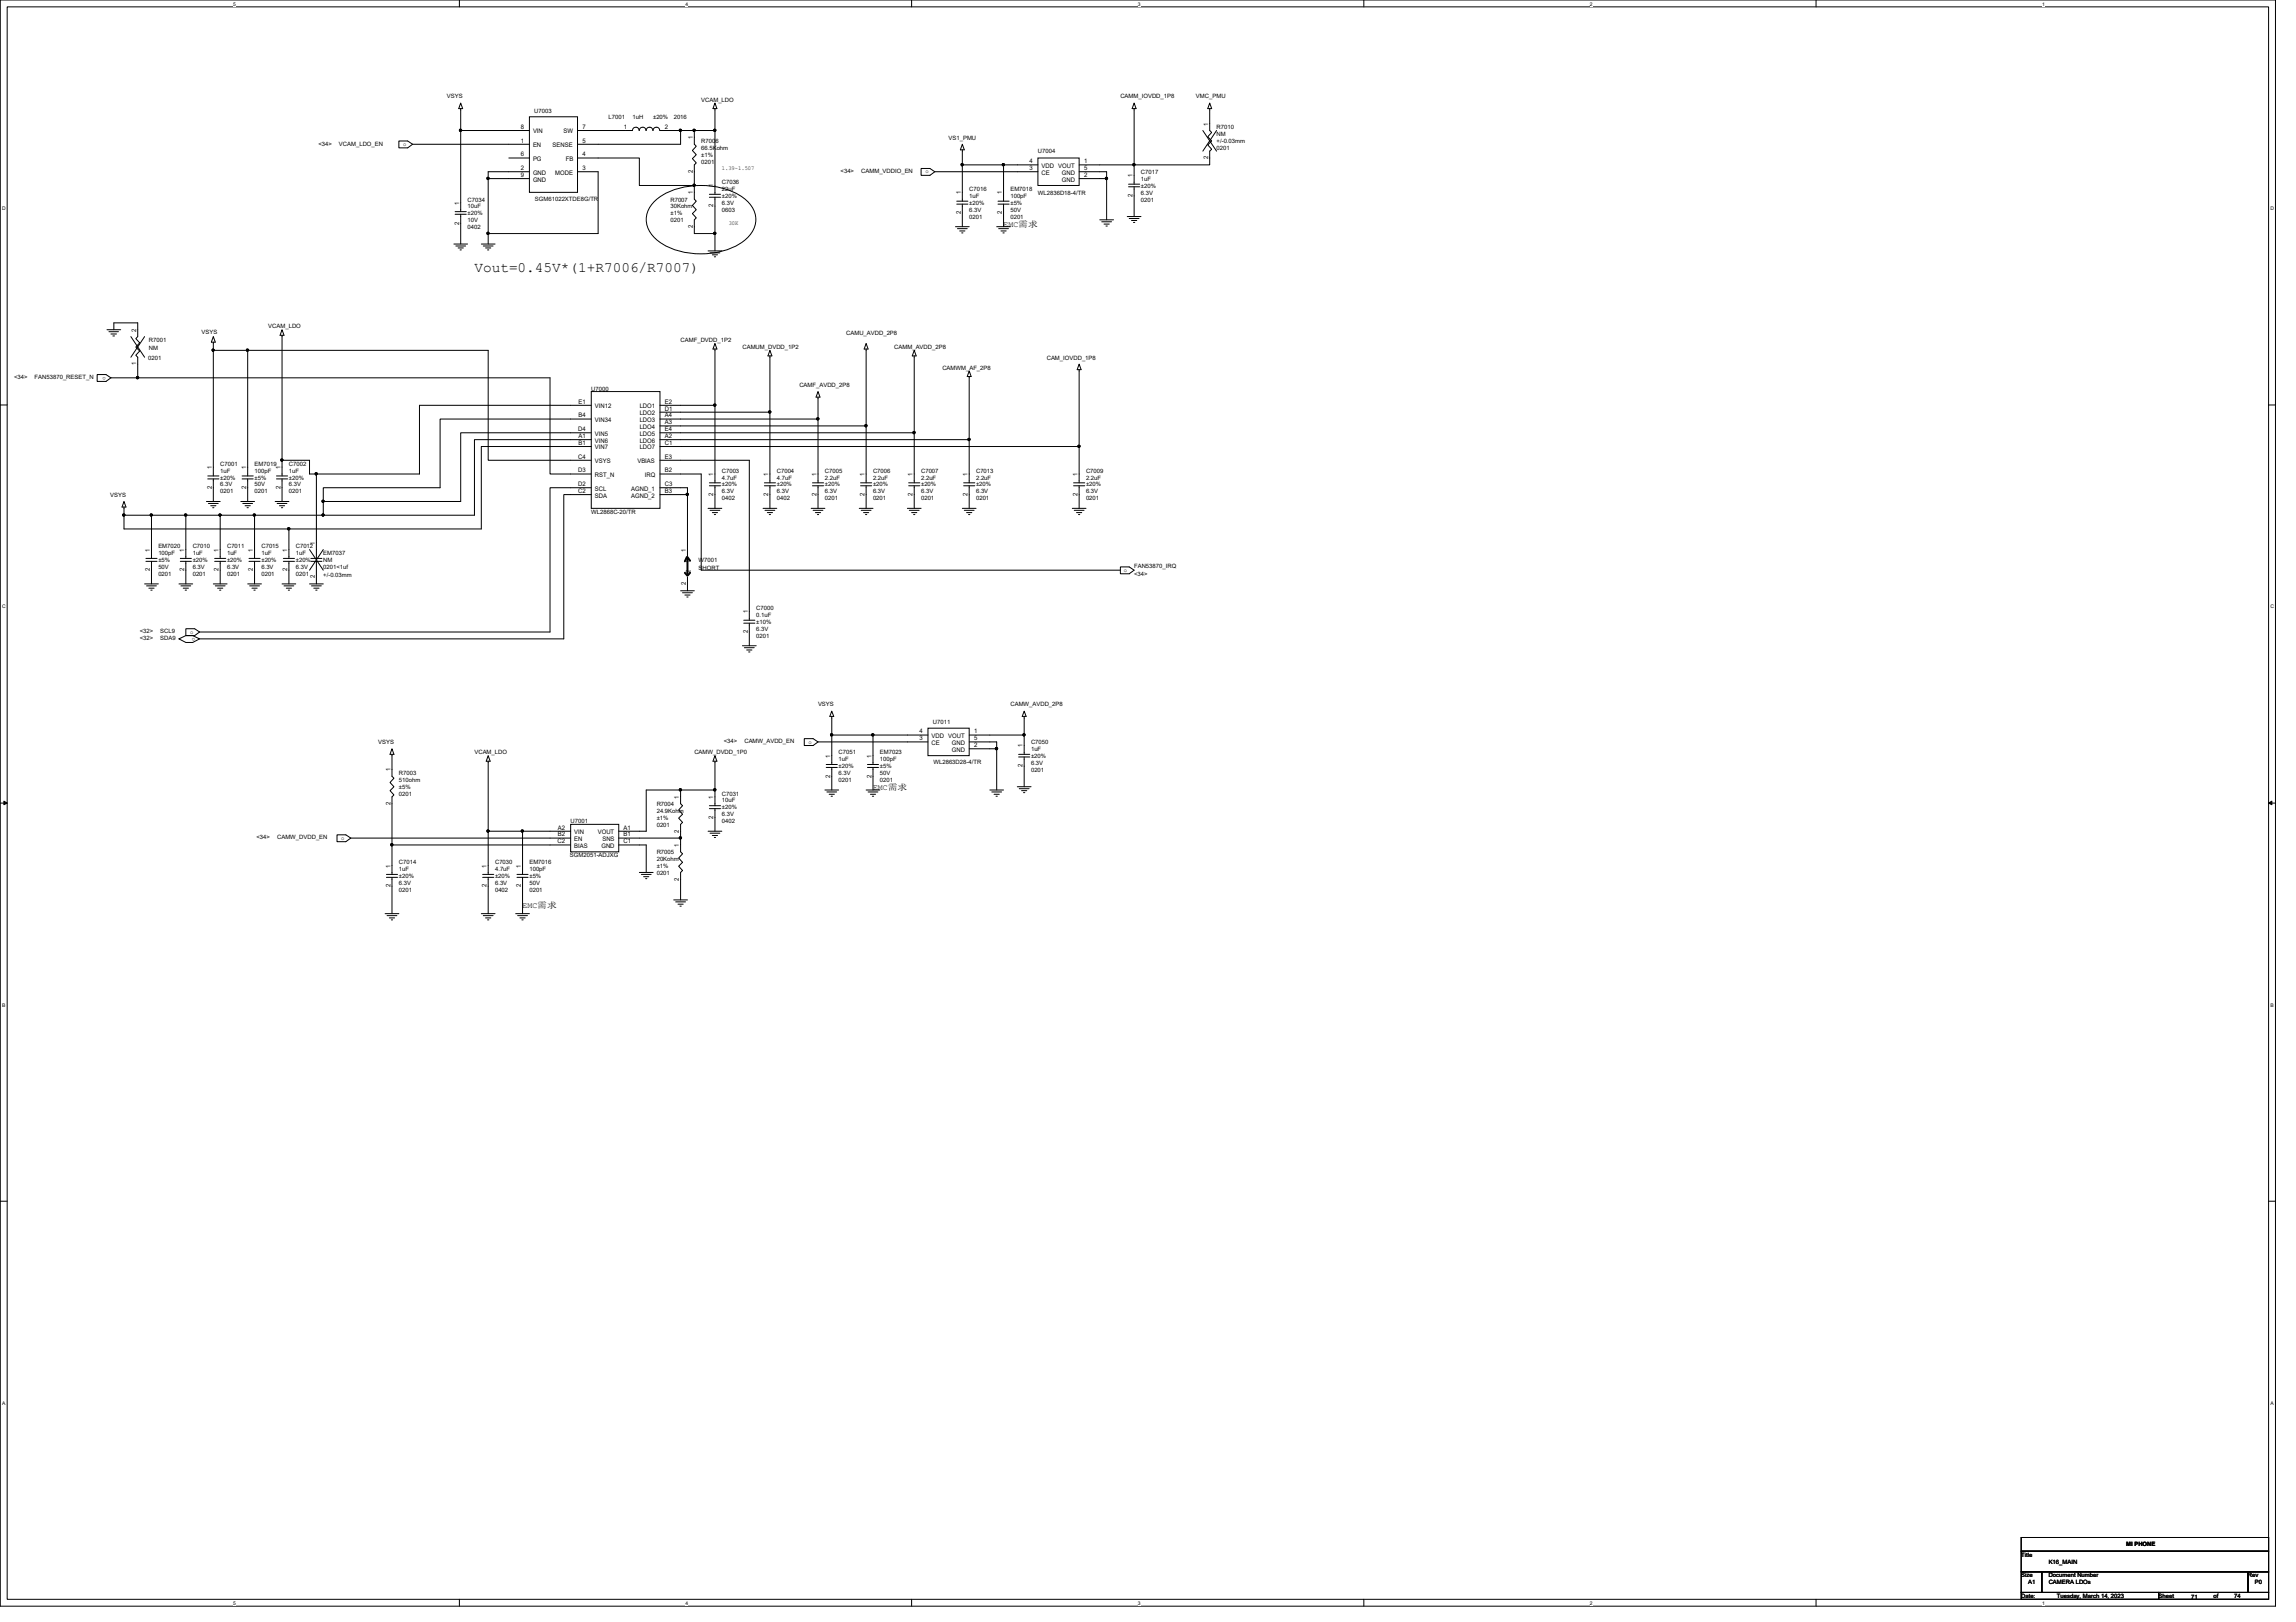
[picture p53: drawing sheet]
<svg xmlns="http://www.w3.org/2000/svg" width="297mm" height="210mm" viewBox="0 0 297 210" stroke-linecap="round" stroke-linejoin="round" font-family="sans-serif">
<defs><g id="words">
<text font-size="1.9" x="61.4" y="35.3">Vout=0.45V*(1+R7006/R7007)</text>
<g font-size="1.1">
<text x="129.8" y="29.4">EMC需需</text>
<text x="112.9" y="102.3">EMC需需</text>
<text x="67.6" y="117.6">EMC需需</text>
</g>
<g font-size=".8">
<text x="57.8" y="12.7">VSYS</text>
<text x="67.4" y="16.7">8</text>
<text x="69" y="17.3">VIN</text>
<text x="69.1" y="14.6">U7003</text>
<text x="72.9" y="17.3">SW</text>
<text x="75.4" y="16.7">7</text>
<text x="78.7" y="15.4">L7001</text>
<text x="80.7" y="16.7">1</text>
<text x="81.8" y="15.4">1uH</text>
<text x="84.5" y="15.4">±20%</text>
<text x="86" y="16.7">2</text>
<text x="87.2" y="15.4">2016</text>
<text x="90.7" y="13.2">VCAM_LDO</text>
<text x="144.9" y="12.7">CAMM_IOVDD_1P8</text>
<text x="154.7" y="12.7">VMC_PMU</text>
<text x="156.3" y="16.3" transform="rotate(-90 156.3 16.3)">1</text>
<text x="157.4" y="16.7">R7010</text>
<text x="157.4" y="17.6">NM</text>
<text x="41.2" y="18.8">&lt;34&gt;</text>
<text x="43.9" y="18.8">VCAM_LDO_EN</text>
<text x="52.2" y="18.9">o</text>
<text x="67.4" y="18.5">1</text>
<text x="67.4" y="20.2">6</text>
<text x="67.4" y="22">2</text>
<text x="67.4" y="22.9">9</text>
<text x="69" y="19">EN</text>
<text x="69" y="20.8">PG</text>
<text x="69" y="22.6">GND</text>
<text x="69" y="23.5">GND</text>
<text x="71.5" y="19">SENSE</text>
<text x="71.8" y="22.6">MODE</text>
<text x="73.2" y="20.8">FB</text>
<text x="75.4" y="22">3</text>
<text x="75.4" y="20.2">4</text>
<text x="75.4" y="18.5">5</text>
<text x="89.6" y="22.4" transform="rotate(-90 89.6 22.4)">2</text>
<text x="89.6" y="18" transform="rotate(-90 89.6 18)">1</text>
<text x="90.7" y="18.5">R7006</text>
<text x="90.7" y="19.4">66.5Kohm</text>
<text x="90.7" y="20.3">±1%</text>
<text x="90.7" y="21.2">0201</text>
<text x="93.4" y="22">1.39~1.507</text>
<text x="93.4" y="23.8">C7036</text>
<text x="108.8" y="22.4">&lt;34&gt;</text>
<text x="111.4" y="22.4">CAMM_VDDIO_EN</text>
<text x="119.7" y="22.4">o</text>
<text x="122.7" y="18.1">VS1_PMU</text>
<text x="133.2" y="22">3</text>
<text x="133.2" y="21.1">4</text>
<text x="134.3" y="19.9">U7004</text>
<text x="134.7" y="22.6">CE</text>
<text x="134.7" y="21.7">VDD VOUT</text>
<text x="137.4" y="23.5">GND</text>
<text x="137.4" y="22.6">GND</text>
<text x="140.2" y="21.1">1</text>
<text x="140.2" y="22.9">2</text>
<text x="140.2" y="22">5</text>
<text x="146.5" y="22.9" transform="rotate(-90 146.5 22.9)">1</text>
<text x="147.6" y="22.5">C7017</text>
<text x="147.6" y="23.4">1uF</text>
<text x="156.3" y="20.6" transform="rotate(-90 156.3 20.6)">2</text>
<text x="157.4" y="19.4">0201</text>
<text x="157.4" y="18.5">+/-0.03mm</text>
<text x="59.4" y="29.1" transform="rotate(-90 59.4 29.1)">2</text>
<text x="59.4" y="26.5" transform="rotate(-90 59.4 26.5)">1</text>
<text x="60.5" y="26.1">C7034</text>
<text x="60.5" y="27">10uF</text>
<text x="60.5" y="29.6">0402</text>
<text x="60.5" y="28.7">10V</text>
<text x="60.5" y="27.9">±20%</text>
<text x="69.2" y="26">SGM61022XTDE8G/TR</text>
<text x="86.7" y="26.1">R7007</text>
<text x="86.7" y="27">30Kohm</text>
<text x="86.7" y="27.9">±1%</text>
<text x="86.7" y="28.7">0201</text>
<text x="89.6" y="29.5" transform="rotate(-90 89.6 29.5)">2</text>
<text x="89.6" y="25.1" transform="rotate(-90 89.6 25.1)">1</text>
<text x="92.3" y="26.8" transform="rotate(-90 92.3 26.8)">2</text>
<text x="92.3" y="24.3" transform="rotate(-90 92.3 24.3)">1</text>
<text x="93.4" y="24.7">22uF</text>
<text x="93.4" y="27.4">0603</text>
<text x="93.4" y="26.5">6.3V</text>
<text x="93.4" y="25.6">±20%</text>
<text x="94.3" y="29.1">30K</text>
<text x="124.3" y="27.7" transform="rotate(-90 124.3 27.7)">2</text>
<text x="124.3" y="25.1" transform="rotate(-90 124.3 25.1)">1</text>
<text x="125.4" y="24.7">C7016</text>
<text x="125.4" y="25.6">1uF</text>
<text x="125.4" y="28.3">0201</text>
<text x="125.4" y="27.4">6.3V</text>
<text x="125.4" y="26.5">±20%</text>
<text x="129.6" y="27.7" transform="rotate(-90 129.6 27.7)">2</text>
<text x="129.6" y="25.1" transform="rotate(-90 129.6 25.1)">1</text>
<text x="130.7" y="24.7">EM7018</text>
<text x="130.7" y="25.6">100pF</text>
<text x="130.7" y="28.3">0201</text>
<text x="130.7" y="27.4">50V</text>
<text x="130.7" y="26.5">±5%</text>
<text x="134.3" y="25.3">WL2836D18-4/TR</text>
<text x="146.5" y="25.5" transform="rotate(-90 146.5 25.5)">2</text>
<text x="147.6" y="26.1">0201</text>
<text x="147.6" y="25.2">6.3V</text>
<text x="147.6" y="24.3">±20%</text>
<text x="17.6" y="47.3" transform="rotate(-90 17.6 47.3)">1</text>
<text x="17.6" y="42.9" transform="rotate(-90 17.6 42.9)">2</text>
<text x="19.2" y="46.5">0201</text>
<text x="19.3" y="44.3">R7001</text>
<text x="19.3" y="45.3">NM</text>
<text x="26.1" y="43.2">VSYS</text>
<text x="34.7" y="42.5">VCAM_LDO</text>
<text x="88.1" y="44.3">CAMF_DVDD_1P2</text>
<text x="96.1" y="45.2">CAMUM_DVDD_1P2</text>
<text x="109.5" y="43.4">CAMU_AVDD_2P8</text>
<text x="115.7" y="45.2">CAMM_AVDD_2P8</text>
<text x="121.9" y="47.8">CAMWM_AF_2P8</text>
<text x="135.4" y="46.5">CAM_IOVDD_1P8</text>
<text x="1.8" y="49.1">&lt;34&gt;</text>
<text x="4.5" y="49.1">FAN53870_RESET_N</text>
<text x="13.7" y="48.7" transform="rotate(180 13.7 48.7)">o</text>
<text x="74.8" y="52.2">E1</text>
<text x="76.5" y="50.6">U7000</text>
<text x="77" y="52.8">VIN12</text>
<text x="82.8" y="52.8">LDO1</text>
<text x="82.8" y="53.7">LDO2</text>
<text x="86" y="52.2">E2</text>
<text x="86" y="53.1">D1</text>
<text x="103.4" y="50.1">CAMF_AVDD_2P8</text>
<text x="74.8" y="55.8">D4</text>
<text x="74.8" y="59.4">C4</text>
<text x="74.8" y="57.6">B1</text>
<text x="74.8" y="54">B4</text>
<text x="74.8" y="56.7">A1</text>
<text x="77" y="56.4">VIN5</text>
<text x="77" y="59.9">VSYS</text>
<text x="77" y="58.2">VIN7</text>
<text x="77" y="54.6">VIN34</text>
<text x="77" y="57.3">VIN6</text>
<text x="82.5" y="59.9">VBIAS</text>
<text x="82.8" y="56.4">LDO5</text>
<text x="82.8" y="58.2">LDO7</text>
<text x="82.8" y="57.3">LDO6</text>
<text x="82.8" y="55.5">LDO4</text>
<text x="82.8" y="54.6">LDO3</text>
<text x="86" y="59.4">E3</text>
<text x="86" y="55.8">E4</text>
<text x="86" y="57.6">C1</text>
<text x="86" y="56.7">A2</text>
<text x="86" y="54.9">A3</text>
<text x="86" y="54">A4</text>
<text x="14.3" y="64.3">VSYS</text>
<text x="27.4" y="63.3" transform="rotate(-90 27.4 63.3)">2</text>
<text x="27.4" y="60.7" transform="rotate(-90 27.4 60.7)">1</text>
<text x="28.5" y="60.3">C7001</text>
<text x="28.5" y="61.2">1uF</text>
<text x="28.5" y="63.8">0201</text>
<text x="28.5" y="62.9">6.3V</text>
<text x="28.5" y="62.1">±20%</text>
<text x="31.8" y="63.3" transform="rotate(-90 31.8 63.3)">2</text>
<text x="31.8" y="60.7" transform="rotate(-90 31.8 60.7)">1</text>
<text x="32.9" y="60.3">EM7019</text>
<text x="32.9" y="61.2">100pF</text>
<text x="32.9" y="63.8">0201</text>
<text x="32.9" y="62.9">50V</text>
<text x="32.9" y="62.1">±5%</text>
<text x="36.3" y="63.3" transform="rotate(-90 36.3 63.3)">2</text>
<text x="36.3" y="60.7" transform="rotate(-90 36.3 60.7)">1</text>
<text x="37.4" y="60.3">C7002</text>
<text x="37.4" y="61.2">1uF</text>
<text x="37.4" y="63.8">0201</text>
<text x="37.4" y="62.9">6.3V</text>
<text x="37.4" y="62.1">±20%</text>
<text x="74.8" y="62.9">D2</text>
<text x="74.8" y="61.1">D3</text>
<text x="74.8" y="63.8">C2</text>
<text x="77" y="63.5">SCL</text>
<text x="77" y="61.7">RST_N</text>
<text x="77" y="64.4">SDA</text>
<text x="81.7" y="63.5">AGND_1</text>
<text x="81.7" y="64.4">AGND_2</text>
<text x="83.4" y="61.7">IRQ</text>
<text x="86" y="61.1">B2</text>
<text x="86" y="62.9">C3</text>
<text x="86" y="63.8">B3</text>
<text x="92.3" y="64.2" transform="rotate(-90 92.3 64.2)">2</text>
<text x="92.3" y="61.6" transform="rotate(-90 92.3 61.6)">1</text>
<text x="93.4" y="61.2">C7003</text>
<text x="93.4" y="62.1">4.7uF</text>
<text x="93.4" y="64.7">0402</text>
<text x="93.4" y="63.8">6.3V</text>
<text x="93.4" y="62.9">±20%</text>
<text x="99.4" y="64.2" transform="rotate(-90 99.4 64.2)">2</text>
<text x="99.4" y="61.6" transform="rotate(-90 99.4 61.6)">1</text>
<text x="100.5" y="61.2">C7004</text>
<text x="100.5" y="62.1">4.7uF</text>
<text x="100.5" y="64.7">0402</text>
<text x="100.5" y="63.8">6.3V</text>
<text x="100.5" y="62.9">±20%</text>
<text x="105.6" y="64.2" transform="rotate(-90 105.6 64.2)">2</text>
<text x="105.6" y="61.6" transform="rotate(-90 105.6 61.6)">1</text>
<text x="106.7" y="61.2">C7005</text>
<text x="106.7" y="62.1">2.2uF</text>
<text x="106.7" y="64.7">0201</text>
<text x="106.7" y="63.8">6.3V</text>
<text x="106.7" y="62.9">±20%</text>
<text x="111.8" y="64.2" transform="rotate(-90 111.8 64.2)">2</text>
<text x="111.8" y="61.6" transform="rotate(-90 111.8 61.6)">1</text>
<text x="112.9" y="61.2">C7006</text>
<text x="112.9" y="62.1">2.2uF</text>
<text x="112.9" y="64.7">0201</text>
<text x="112.9" y="63.8">6.3V</text>
<text x="112.9" y="62.9">±20%</text>
<text x="118.1" y="64.2" transform="rotate(-90 118.1 64.2)">2</text>
<text x="118.1" y="61.6" transform="rotate(-90 118.1 61.6)">1</text>
<text x="119.2" y="61.2">C7007</text>
<text x="119.2" y="62.1">2.2uF</text>
<text x="119.2" y="64.7">0201</text>
<text x="119.2" y="63.8">6.3V</text>
<text x="119.2" y="62.9">±20%</text>
<text x="125.2" y="64.2" transform="rotate(-90 125.2 64.2)">2</text>
<text x="125.2" y="61.6" transform="rotate(-90 125.2 61.6)">1</text>
<text x="126.3" y="61.2">C7013</text>
<text x="126.3" y="62.1">2.2uF</text>
<text x="126.3" y="64.7">0201</text>
<text x="126.3" y="63.8">6.3V</text>
<text x="126.3" y="62.9">±20%</text>
<text x="139.4" y="64.2" transform="rotate(-90 139.4 64.2)">2</text>
<text x="139.4" y="61.6" transform="rotate(-90 139.4 61.6)">1</text>
<text x="140.5" y="61.2">C7009</text>
<text x="140.5" y="62.1">2.2uF</text>
<text x="140.5" y="64.7">0201</text>
<text x="140.5" y="63.8">6.3V</text>
<text x="140.5" y="62.9">±20%</text>
<text x="19.4" y="71.4" transform="rotate(-90 19.4 71.4)">1</text>
<text x="20.5" y="71">EM7020</text>
<text x="20.5" y="71.8">100pF</text>
<text x="23.8" y="71.4" transform="rotate(-90 23.8 71.4)">1</text>
<text x="24.9" y="71">C7010</text>
<text x="24.9" y="71.8">1uF</text>
<text x="28.3" y="71.4" transform="rotate(-90 28.3 71.4)">1</text>
<text x="29.4" y="71">C7011</text>
<text x="29.4" y="71.8">1uF</text>
<text x="32.7" y="71.4" transform="rotate(-90 32.7 71.4)">1</text>
<text x="33.8" y="71">C7015</text>
<text x="33.8" y="71.8">1uF</text>
<text x="37.2" y="71.4" transform="rotate(-90 37.2 71.4)">1</text>
<text x="38.3" y="71">C7012</text>
<text x="38.3" y="71.8">1uF</text>
<text x="40.7" y="70.5" transform="rotate(-90 40.7 70.5)">1</text>
<text x="41.8" y="71.8">EM7037</text>
<text x="76.5" y="66.5">WL2868C-20/TR</text>
<text x="88.7" y="71.4" transform="rotate(-90 88.7 71.4)">1</text>
<text x="19.4" y="74" transform="rotate(-90 19.4 74)">2</text>
<text x="20.5" y="74.5">0201</text>
<text x="20.5" y="73.6">50V</text>
<text x="20.5" y="72.7">±5%</text>
<text x="23.8" y="74" transform="rotate(-90 23.8 74)">2</text>
<text x="24.9" y="74.5">0201</text>
<text x="24.9" y="73.6">6.3V</text>
<text x="24.9" y="72.7">±20%</text>
<text x="28.3" y="74" transform="rotate(-90 28.3 74)">2</text>
<text x="29.4" y="74.5">0201</text>
<text x="29.4" y="73.6">6.3V</text>
<text x="29.4" y="72.7">±20%</text>
<text x="32.7" y="74" transform="rotate(-90 32.7 74)">2</text>
<text x="33.8" y="74.5">0201</text>
<text x="33.8" y="73.6">6.3V</text>
<text x="33.8" y="72.7">±20%</text>
<text x="37.2" y="74" transform="rotate(-90 37.2 74)">2</text>
<text x="38.3" y="74.5">0201</text>
<text x="38.3" y="73.6">6.3V</text>
<text x="38.3" y="72.7">±20%</text>
<text x="40.7" y="74.8" transform="rotate(-90 40.7 74.8)">2</text>
<text x="41.8" y="72.7">NM</text>
<text x="41.8" y="73.6">0201&lt;1uf</text>
<text x="41.8" y="74.7">+/-0.03mm</text>
<text x="88.7" y="75.7" transform="rotate(-90 88.7 75.7)">2</text>
<text x="89.3" y="74.2" transform="rotate(-90 89.3 74.2)">2</text>
<text x="89.3" y="72.9" transform="rotate(-90 89.3 72.9)">1</text>
<text x="90.4" y="72.7">W7001</text>
<text x="90.4" y="73.8">SHORT</text>
<text x="145.4" y="74">o</text>
<text x="146.7" y="73.4">FAN53870_IRQ</text>
<text x="146.7" y="74.5">&lt;34&gt;</text>
<text x="18.1" y="82">&lt;32&gt;</text>
<text x="18.1" y="82.8">&lt;32&gt;</text>
<text x="20.7" y="82.8">SDA9</text>
<text x="20.7" y="82">SCL9</text>
<text x="24.6" y="82">o</text>
<text x="25.3" y="82.5" transform="rotate(180 25.3 82.5)">o</text>
<text x="96.7" y="82" transform="rotate(-90 96.7 82)">2</text>
<text x="96.7" y="79.4" transform="rotate(-90 96.7 79.4)">1</text>
<text x="97.8" y="79">C7000</text>
<text x="97.8" y="79.8">0.1uF</text>
<text x="97.8" y="82.5">0201</text>
<text x="97.8" y="81.6">6.3V</text>
<text x="97.8" y="80.7">±10%</text>
<text x="105.8" y="91.4">VSYS</text>
<text x="119" y="95.8">3</text>
<text x="119" y="94.9">4</text>
<text x="120.5" y="95.5">VDD VOUT</text>
<text x="120.7" y="93.7">U7011</text>
<text x="126" y="94.9">1</text>
<text x="126" y="95.8">5</text>
<text x="130.7" y="91.4">CAMW_AVDD_2P8</text>
<text x="48.9" y="96.3">VSYS</text>
<text x="50.5" y="99.8" transform="rotate(-90 50.5 99.8)">1</text>
<text x="51.6" y="100.3">R7003</text>
<text x="51.6" y="101.2">510ohm</text>
<text x="61.4" y="97.6">VCAM_LDO</text>
<text x="89.8" y="97.6">CAMW_DVDD_1P0</text>
<text x="93.6" y="96.2">&lt;34&gt;</text>
<text x="96.3" y="96.2">CAMW_AVDD_EN</text>
<text x="104.6" y="96.2">o</text>
<text x="107.4" y="100.6" transform="rotate(-90 107.4 100.6)">2</text>
<text x="107.4" y="98" transform="rotate(-90 107.4 98)">1</text>
<text x="108.5" y="97.6">C7051</text>
<text x="108.5" y="98.5">1uF</text>
<text x="108.5" y="101.2">0201</text>
<text x="108.5" y="100.3">6.3V</text>
<text x="108.5" y="99.4">±20%</text>
<text x="112.7" y="100.6" transform="rotate(-90 112.7 100.6)">2</text>
<text x="112.7" y="98" transform="rotate(-90 112.7 98)">1</text>
<text x="113.8" y="97.6">EM7023</text>
<text x="113.8" y="98.5">100pF</text>
<text x="113.8" y="101.2">0201</text>
<text x="113.8" y="100.3">50V</text>
<text x="113.8" y="99.4">±5%</text>
<text x="120.5" y="96.4">CE</text>
<text x="120.8" y="98.8">WL2863D28-4/TR</text>
<text x="123.1" y="97.3">GND</text>
<text x="123.1" y="96.4">GND</text>
<text x="126" y="96.7">2</text>
<text x="132.3" y="99.3" transform="rotate(-90 132.3 99.3)">2</text>
<text x="132.3" y="96.7" transform="rotate(-90 132.3 96.7)">1</text>
<text x="133.4" y="96.3">C7050</text>
<text x="133.4" y="97.2">1uF</text>
<text x="133.4" y="99.9">0201</text>
<text x="133.4" y="99">6.3V</text>
<text x="133.4" y="98.1">±20%</text>
<text x="50.5" y="104.2" transform="rotate(-90 50.5 104.2)">2</text>
<text x="51.6" y="102.1">±5%</text>
<text x="51.6" y="103">0201</text>
<text x="72.2" y="107.4">A2</text>
<text x="73.8" y="106.5">U7001</text>
<text x="74.3" y="107.9">VIN</text>
<text x="77.3" y="107.9">VOUT</text>
<text x="80.7" y="107.4">A1</text>
<text x="85" y="104.3">R7004</text>
<text x="85" y="105.2">24.9Kohm</text>
<text x="85" y="106.1">±1%</text>
<text x="85" y="107">0201</text>
<text x="87.8" y="107.7" transform="rotate(-90 87.8 107.7)">2</text>
<text x="87.8" y="103.4" transform="rotate(-90 87.8 103.4)">1</text>
<text x="92.3" y="106" transform="rotate(-90 92.3 106)">2</text>
<text x="92.3" y="103.4" transform="rotate(-90 92.3 103.4)">1</text>
<text x="93.4" y="103">C7031</text>
<text x="93.4" y="103.8">10uF</text>
<text x="93.4" y="106.5">0402</text>
<text x="93.4" y="105.6">6.3V</text>
<text x="93.4" y="104.7">±20%</text>
<text x="33.2" y="108.6">&lt;34&gt;</text>
<text x="35.9" y="108.6">CAMW_DVDD_EN</text>
<text x="44.2" y="108.7">o</text>
<text x="50.5" y="112.3" transform="rotate(-90 50.5 112.3)">1</text>
<text x="51.6" y="111.8">C7014</text>
<text x="51.6" y="112.7">1uF</text>
<text x="51.6" y="113.6">±20%</text>
<text x="62.9" y="112.3" transform="rotate(-90 62.9 112.3)">1</text>
<text x="64" y="111.8">C7030</text>
<text x="64" y="112.7">4.7uF</text>
<text x="64" y="113.6">±20%</text>
<text x="67.4" y="112.3" transform="rotate(-90 67.4 112.3)">1</text>
<text x="68.5" y="111.8">EM7016</text>
<text x="68.5" y="112.7">100pF</text>
<text x="68.5" y="113.6">±5%</text>
<text x="72.1" y="109.1">C2</text>
<text x="72.2" y="108.2">B2</text>
<text x="73.7" y="111">SGM2051-ADJXG</text>
<text x="74.3" y="108.8">EN</text>
<text x="74.3" y="109.7">BIAS</text>
<text x="77.8" y="109.7">GND</text>
<text x="77.9" y="108.8">SNS</text>
<text x="80.7" y="109.1">C1</text>
<text x="80.7" y="108.2">B1</text>
<text x="85" y="110.5">R7005</text>
<text x="85" y="111.4">20Kohm</text>
<text x="85" y="112.3">±1%</text>
<text x="85" y="113.2">0201</text>
<text x="87.8" y="114" transform="rotate(-90 87.8 114)">2</text>
<text x="87.8" y="109.6" transform="rotate(-90 87.8 109.6)">1</text>
<text x="50.5" y="114.9" transform="rotate(-90 50.5 114.9)">2</text>
<text x="51.6" y="115.4">0201</text>
<text x="51.6" y="114.5">6.3V</text>
<text x="62.9" y="114.9" transform="rotate(-90 62.9 114.9)">2</text>
<text x="64" y="115.4">0402</text>
<text x="64" y="114.5">6.3V</text>
<text x="67.4" y="114.9" transform="rotate(-90 67.4 114.9)">2</text>
<text x="68.5" y="115.4">0201</text>
<text x="68.5" y="114.5">50V</text>
<text x="261.5" y="201.5">Title</text>
<text x="265" y="202.4">K16_MAIN</text>
<text x="275.1" y="200.1">MI PHONE</text>
<text x="261.5" y="204.1">Size</text>
<text x="261.5" y="206.8">Date:</text>
<text x="262.4" y="205">A1</text>
<text x="265" y="204.1">Document Number</text>
<text x="265" y="205">CAMERA LDOs</text>
<text x="266.1" y="206.8">Tuesday, March 14, 2023</text>
<text x="279.3" y="206.8">Sheet</text>
<text x="283.5" y="206.9">71</text>
<text x="286.4" y="206.8">of</text>
<text x="289" y="206.8">74</text>
<text x="290.8" y="204.1">Rev</text>
<text x="291.7" y="205">P0</text>
</g>
<g font-size=".6">
<text x="30.2" y=".7">5</text>
<text x="88.7" y=".7">4</text>
<text x="147.2" y=".7">3</text>
<text x="205.7" y=".7">2</text>
<text x="264.2" y=".7">1</text>
<text x=".3" y="27.2">D</text>
<text x="293.7" y="27.2">D</text>
<text x=".3" y="78.7">C</text>
<text x="293.7" y="78.7">C</text>
<text x=".3" y="130.3">B</text>
<text x="293.7" y="130.3">B</text>
<text x=".3" y="181.8">A</text>
<text x="293.7" y="181.8">A</text>
<text x="30.2" y="207.7">5</text>
<text x="88.7" y="207.7">4</text>
<text x="147.2" y="207.7">3</text>
<text x="205.7" y="207.7">2</text>
<text x="264.2" y="207.7">1</text>
</g>
</g></defs>
<path d="M0 0h294.4v207.9h-294.4zM.9 .9h292.6v206.1h-292.6z" fill="none" stroke="#000" stroke-width=".13"/>
<g fill="#fff">
<path d="M30.2 .1h.3v.7h-.3z"/>
<path d="M30.2 207.1h.3v.7h-.3z"/>
</g>
<path d="M59.4 0v.9M59.4 207v.9" fill="none" stroke="#000" stroke-width=".13"/>
<g fill="#fff">
<path d="M88.7 .1h.3v.7h-.3z"/>
<path d="M88.7 207.1h.3v.7h-.3z"/>
</g>
<path d="M117.9 0v.9M117.9 207v.9" fill="none" stroke="#000" stroke-width=".13"/>
<g fill="#fff">
<path d="M147.2 .1h.3v.7h-.3z"/>
<path d="M147.2 207.1h.3v.7h-.3z"/>
</g>
<path d="M176.4 0v.9M176.4 207v.9" fill="none" stroke="#000" stroke-width=".13"/>
<g fill="#fff">
<path d="M205.7 .1h.3v.7h-.3z"/>
<path d="M205.7 207.1h.3v.7h-.3z"/>
</g>
<path d="M234.9 0v.9M234.9 207v.9" fill="none" stroke="#000" stroke-width=".13"/>
<g fill="#fff">
<path d="M264.2 .1h.3v.7h-.3z"/>
<path d="M264.2 207.1h.3v.7h-.3z"/>
<path d="M.3 26.6h.5v.7h-.5z"/>
<path d="M293.7 26.6h.5v.7h-.5z"/>
<path d="M.3 78.1h.5v.8h-.5z"/>
<path d="M293.7 78.1h.5v.8h-.5z"/>
</g>
<path d="M0 52.4h.9M293.5 52.4h.9" fill="none" stroke="#000" stroke-width=".13"/>
<g fill="#fff">
<path d="M.3 129.7h.4v.7h-.4z"/>
<path d="M293.7 129.7h.5v.7h-.5z"/>
</g>
<path d="M0 103.9h.9M.5 103.7l.4 .2-.4 .2zM293.5 103.9h.9M293.5 103.9l.4-.2v.4z" fill="none" stroke="#000" stroke-width=".13"/>
<path d="M.5 103.7l.4 .2-.4 .2zM293.5 103.9l.4-.2v.4z" fill="#000"/>
<g fill="#fff">
<path d="M.3 181.2h.4v.7h-.4z"/>
<path d="M293.7 181.2h.4v.7h-.4z"/>
</g>
<g fill="none" stroke="#000" stroke-width=".13">
<path d="M51.6 18.2h1.1l.7 .5-.7 .4h-1.1zM53.4 18.7h15.1M59.5 16.8h.2v.2h-.2zM59.6 13.3l.3 .8h-.6zM59.6 16.9h8.9M59.6 14.1v2.8M59.6 16.9v10.5M68.5 15.1h6.2v9.8h-6.2zM74.7 16.9h7.1a.42 .42 0 0 1 .5-.4 .42 .42 0 0 1 .4 .4M82.7 16.9a.42 .42 0 0 1 .4-.4 .42 .42 0 0 1 .5 .4M83.6 16.9a.42 .42 0 0 1 .4-.4 .42 .42 0 0 1 .5 .4M84.5 16.9a.42 .42 0 0 1 .4-.4 .42 .42 0 0 1 .4 .4"/>
<path d="M85.4 16.9h2.6M87.9 16.8h.2v.2h-.2zM88 16.9v1.8h-13.3M88 16.9h1.8M89.7 16.8h.2v.2h-.2zM89.8 16.9h2.7M89.8 16.9v1.8l.3 .2-.5 .6 .5 .5-.5 .5 .5 .6-.3 .2v2.7M92.4 16.8h.2v.2h-.2zM92.5 13.3l.2 .8h-.5zM92.5 14.1v2.8M92.5 16.9v8.2M124.5 18.7l.3 .7h-.6z"/>
<path d="M124.5 19.4v1.9M146.7 13.3l.3 .8h-.5zM146.7 14.1v7.2M155.6 16.9l1.8 2.7M156.5 13.3l.3 .8h-.6zM156.5 14.1v2.8l.3 .2-.6 .6 .6 .5-.6 .6 .6 .5-.3 .3v1.7h-9.8M157.4 16.9l-1.8 2.7M58.7 31.6h1.8M58.9 27.4h1.4M58.9 27.7h1.4M59 31.8h1.2M59.3 32.1h.6"/>
<path d="M59.5 32.3h.2M59.6 27.7v3.9M62.3 31.6h1.7M62.5 31.8h1.3M62.8 32.1h.7M63 23h.2v.2h-.2zM63 30.1h.2v.2h-.2zM63.1 32.3h.1M63.2 23.1h5.3M63.2 23.1v7.1M63.2 30.2v1.4M65.8 20.4h2.7"/>
<path d="M68.5 22.2h-5.3v.9M74.7 22.2h2.7v8h-14.2M74.7 20.4h8v3.6h7.1M85 25.8a10 10 0 0 1 8.9-1.3 5.2 5.2 0 0 1 3.8 3.2 3.6 3.6 0 0 1-2 3.8 10.3 10.3 0 0 1-10 0 3.5 3.5 0 0 1-1.7-4.5l.4-.6zM89.7 23.9h.2v.2h-.2zM89.8 24v1.8l.3 .2-.5 .6 .5 .5-.5 .5 .5 .6-.3 .2v1.8h2.7M91.6 32.5h1.8M91.8 25.1h1.4M91.8 25.5h1.4M91.9 32.7h1.2M92.2 33h.6M92.4 30.1h.2v.2h-.2z"/>
<path d="M92.4 33.2h.2M92.5 25.5v4.7M92.5 30.2v2.3M119.2 21.8h1.1l.6 .4-.6 .5h-1.1zM120.9 22.2h13.4M123.6 29.3h1.8M123.8 26h1.4M123.8 26.4h1.4M123.9 29.6h1.2M124.2 29.9h.6M124.4 21.2h.2v.2h-.2zM124.4 30.1h.2"/>
<path d="M124.5 21.3h5.3M124.5 21.3v4.7M124.5 26.4v2.9M128.9 29.3h1.8M129.1 26h1.5M129.1 26.4h1.5M129.2 29.6h1.3M129.5 29.9h.7M129.7 21.2h.2v.2h-.2zM129.7 30.1h.2M129.8 21.3v4.7M129.8 26.4v2.9"/>
<path d="M129.8 21.3h4.5M134.3 20.4h5.3v3.6h-5.3zM139.6 21.3h7.1M139.6 23.1h3.6M139.6 22.2h3.6v.9M142.3 28.4h1.8M142.5 28.7h1.3M142.8 29h.7M143 23h.2v.2h-.2zM143.1 29.3h.2M143.2 23.1v5.3M145.8 28h1.8"/>
<path d="M146 23.8h1.4M146 24.2h1.4M146.1 28.3h1.3M146.4 28.5h.7M146.6 21.2h.2v.2h-.2zM146.6 28.8h.2M146.7 21.3v2.5M146.7 24.2v3.8M12.6 48.5h1.1l.6 .4-.6 .5h-1.1zM13.8 42.7h1.8M14.1 42.9h1.2M14.3 43.2h.8"/>
<path d="M14.3 48.9h3.5M14.6 43.5h.2M14.7 42.7v-.9h3.1v1.8l-.2 .2 .5 .6-.5 .5 .5 .5-.5 .6 .2 .2v2.7M16.9 43.6l1.8 2.6M17.7 48.8h.2v.2h-.2zM17.8 48.9h53.4v12.4h5.3M18.7 43.6l-1.8 2.6M27.5 45.2h.2v.2h-.2zM27.6 45.3h4.4M27.6 44.3v1M27.6 45.3v16.3M27.6 43.6l.3 .7h-.6z"/>
<path d="M31.9 45.2h.2v.2h-.2zM32 45.3h31.2v14.3h13.3M32 45.3v16.3M36.4 59.4h.2v.2h-.2zM36.5 42.7l.2 .7h-.5zM36.5 43.4v16.2M36.5 59.6v2M36.5 59.6h3.5v1.7h.9M76.5 52.5h-22.2v8.8h-13.4M76.5 56h-16.9v8.9h-17.8M76.5 57.8h-14.2v10.7h-24.9v3.8M76.5 54.2h-19.6v8.9h-15.1v1.8"/>
<path d="M76.5 56.9h-15.1v9.8h-19.6M76.5 50.7h8.9v15.1h-8.9zM85.4 59.6h11.5v20.7M85.4 52.5h7.1M85.4 56h32.9M85.4 53.3h14.2M85.4 57.8h54.2M85.4 56.9h40M85.4 55.1h26.7M85.4 54.2h20.4M92.4 52.3h.2v.2h-.2zM92.5 44.4l.2 .8h-.5z"/>
<path d="M92.5 45.2v7.3M92.5 52.5v10M99.5 53.2h.2v.2h-.2zM99.6 45.3l.3 .8h-.5zM99.6 46.1v7.2M99.6 53.3v9.2M105.7 54.1h.2v.2h-.2zM105.8 50.7l.3 .7h-.5zM105.8 51.4v2.8M105.8 54.2v8.3M111.9 55h.2v.2h-.2zM112.1 45.2v9.9"/>
<path d="M112.1 55.1v7.4M112.1 44.4l.2 .8h-.5zM118.1 55.9h.2v.2h-.2zM118.3 46.1v9.9M118.3 56v6.5M118.3 45.3l.2 .8h-.5zM125.3 56.8h.2v.2h-.2zM125.4 48.7v8.2M125.4 56.9v5.6M125.4 48l.2 .7h-.5zM139.5 57.6h.2v.3h-.2zM139.6 47.1l.3 .7h-.5z"/>
<path d="M139.6 47.8v10M139.6 57.8v4.7M15.9 66.5h.2v.2h-.2zM16 66.7h3.6M16 64.9l.3 .7h-.5zM16 65.6v1.1M16 66.7v1.8h21.4M18.7 75.6h1.8M18.9 72.3h1.4M18.9 72.6h1.4M19 75.8h1.2M19.3 76.1h.6"/>
<path d="M19.5 66.5h.2v.2h-.2zM19.5 76.4h.2M19.6 66.7h4.4M19.6 66.7v5.6M19.6 72.6v3M23.2 75.6h1.7M23.3 72.3h1.5M23.3 72.6h1.5M23.4 75.8h1.3M23.7 76.1h.7M23.9 66.5h.2v.2h-.2zM24 76.4h.1"/>
<path d="M24 66.7v5.6M24 72.6v3M24 66.7h4.5M26.7 64.9h1.8M26.9 61.6h1.4M26.9 62h1.4M27 65.2h1.2M27.3 65.4h.6M27.5 65.7h.2M27.6 62v2.9M27.6 75.6h1.8M27.8 72.3h1.4"/>
<path d="M27.8 72.6h1.4M27.9 75.8h1.2M28.1 76.1h.7M28.3 66.5h.3v.2h-.3zM28.4 76.4h.2M28.5 66.7h4.4M28.5 66.7v5.6M28.5 72.6v3M31.2 64.9h1.7M31.3 61.6h1.5M31.3 62h1.5M31.4 65.2h1.3"/>
<path d="M31.7 65.4h.7M32 65.7h.1M32 62v2.9M32 75.6h1.8M32.2 72.3h1.5M32.2 72.6h1.5M32.3 75.8h1.3M32.6 76.1h.7M32.8 66.5h.2v.2h-.2zM32.8 76.4h.2M32.9 66.7v5.6M32.9 72.6v3"/>
<path d="M32.9 66.7h8.9M35.6 64.9h1.8M35.8 61.6h1.4M35.8 62h1.4M35.9 65.2h1.2M36.1 65.4h.7M36.4 65.7h.2M36.5 62v2.9M36.5 75.6h1.8M36.7 72.3h1.4M36.7 72.6h1.4M36.7 75.8h1.3"/>
<path d="M37 76.1h.7M37.2 68.3h.3v.2h-.3zM37.3 76.4h.2M37.4 72.6v3M40 71.1l1.8 2.7M40 75.6h1.8M40.2 72.3h1.5M40.2 72.6h1.5M40.3 75.8h1.3M40.6 76.1h.7M40.8 61.2h.2v.2h-.2zM40.8 76.4h.2"/>
<path d="M40.9 61.3v11M40.9 72.6v3M41.7 64.8h.2v.2h-.2zM41.7 66.5h.2v.2h-.2zM41.8 71.1l-1.8 2.7M41.8 64.9v1.8M76.5 63.1h-5.3v18.7h-45.4M76.5 64h-3.6v18.7h-47.1M85.4 63.1h3.5v.9M85.4 61.3h5.3v12.5h54.2M85.4 64h3.5M88 76.5h1.8"/>
<path d="M88.3 76.7h1.3M88.6 77h.7M88.8 63.9h.2v.2h-.2zM88.9 77.3h.1M88.9 64v8M88.9 74.7v1.8M91.6 65.8h1.8M91.8 62.5h1.4M91.8 62.9h1.4M91.9 66h1.2M92.2 66.3h.6M92.4 66.6h.2"/>
<path d="M92.5 62.9v2.9M98.7 65.8h1.8M98.9 62.5h1.4M98.9 62.9h1.4M99 66h1.2M99.3 66.3h.6M99.5 66.6h.2M99.6 62.9v2.9M104.9 65.8h1.8M105.1 62.5h1.4M105.1 62.9h1.4M105.2 66h1.3"/>
<path d="M105.5 66.3h.7M105.7 66.6h.2M105.8 62.9v2.9M111.2 65.8h1.7M111.3 62.5h1.5M111.3 62.9h1.5M111.4 66h1.3M111.7 66.3h.7M112 66.6h.1M112.1 62.9v2.9M117.4 65.8h1.8M117.6 62.5h1.4"/>
<path d="M117.6 62.9h1.4M117.6 66h1.3M117.9 66.3h.7M118.2 66.6h.2M118.3 62.9v2.9M124.5 65.8h1.8M124.7 62.5h1.4M124.7 62.9h1.4M124.8 66h1.2M125 66.3h.7M125.3 66.6h.2M125.4 62.9v2.9"/>
<path d="M138.7 65.8h1.8M138.9 62.5h1.4M138.9 62.9h1.4M139 66h1.2M139.3 66.3h.7M139.5 66.6h.2M139.6 62.9v2.9M144.9 73.4h1.2l.6 .4-.6 .5h-1.2zM23.2 82.7l.8-.4h.9l.9 .4-.9 .4h-.9zM24 81.4h1.2l.6 .4-.6 .5h-1.2zM50.7 96.9l.3 .7h-.5zM50.7 97.6v2.9l.3 .2-.5 .6 .5 .5-.5 .5 .5 .6-.3 .2v6.2"/>
<path d="M63.2 97.8l.2 .7h-.5zM63.2 98.5v9.1M92.5 97.8l.2 .7h-.5zM92.5 98.5v3.7M96.1 83.6h1.7M96.2 80.3h1.5M96.2 80.6h1.5M96.3 83.8h1.3M96.6 84.1h.7M96.9 84.4h.1M96.9 80.6v3M104.1 95.6h1.1l.6 .4-.6 .5h-1.1z"/>
<path d="M105.8 96h14.3M106.9 98.9h1.4M106.9 99.3h1.4M107.5 95h.2v.2h-.2zM107.6 95.1h5.3M107.6 92l.3 .7h-.5zM107.6 92.7v2.4M107.6 95.1v3.8M107.6 99.3v2.9M112.2 98.9h1.5M112.2 99.3h1.5M112.8 95h.2v.2h-.2z"/>
<path d="M112.9 95.1v3.8M112.9 99.3v2.9M112.9 95.1h7.2M120.1 94.2h5.3v3.6h-5.3zM125.4 95.1h7.1M125.4 96.9h3.5M125.4 96h3.5v.9M128.8 96.8h.2v.2h-.2zM128.9 96.9v5.3M131.8 97.6h1.4M131.8 98h1.4M132.4 95h.2v.2h-.2z"/>
<path d="M132.5 92l.3 .7h-.6zM132.5 92.7v2.4M132.5 95.1v2.5M132.5 98v3.8M43.6 108h1.1l.7 .5-.7 .4h-1.1zM45.4 108.5h28.4M49.8 118.2h1.8M50 113.2h1.4M50 113.5h1.4M50.1 118.5h1.2M50.4 118.8h.7M50.6 109.2h.2v.2h-.2z"/>
<path d="M50.6 119h.2M50.7 113.5v4.7M62.3 118.2h1.7M62.4 113.2h1.5M62.4 113.5h1.5M62.5 118.5h1.3M62.8 118.8h.7M63 107.4h.2v.2h-.2zM63.1 119h.1M63.2 107.6v5.6M63.2 113.5v4.7M63.2 107.6h4.4"/>
<path d="M66.7 118.2h1.8M66.9 113.2h1.4M66.9 113.5h1.4M67 118.5h1.2M67.3 118.8h.6M67.5 107.4h.2v.2h-.2zM67.5 119h.2M67.6 107.6v5.6M67.6 113.5v4.7M67.6 107.6h6.2M73.8 109.3h-23.1v3.9M73.8 106.7h6.2v3.5h-6.2z"/>
<path d="M80 109.3h3.6v3.6M80 108.5h8M82.7 112.9h1.8M83 113.2h1.2M83.3 113.5h.6M83.5 113.7h.2M87.2 116.5h1.7M87.4 116.7h1.3M87.7 117h.7M87.9 102.1h.2v.2h-.2zM87.9 108.3h.2v.2h-.2zM88 117.3h.1"/>
<path d="M88 102.2v1.8l.3 .3-.5 .5 .5 .6-.5 .5 .5 .5-.3 .3v1.8M88 108.5v1.7l.3 .3-.5 .5 .5 .6-.5 .5 .5 .5-.3 .3v3.6M88 102.2h-4.4v5.4h-3.6M88 102.2h4.5M91.6 107.6h1.8M91.8 104.3h1.4M91.8 104.6h1.4M91.9 107.8h1.2M92.2 108.1h.6M92.4 102.1h.2v.2h-.2zM92.4 108.4h.2M92.5 102.2v2.1"/>
<path d="M92.5 104.6v3M106.7 102.2h1.8M107 102.5h1.2M107.3 102.8h.6M107.5 103h.2M112.1 102.2h1.7M112.3 102.5h1.3M112.6 102.8h.7M112.9 103h.1M128.1 102.2h1.7M128.3 102.5h1.3M128.6 102.8h.7"/>
<path d="M128.9 103h.1M131.6 101.8h1.8M131.9 102.1h1.2M132.2 102.3h.6M132.4 102.6h.2M0 155.4h.9M293.5 155.4h.9M261.5 199h32v1.7h-32zM261.5 200.7h32v2.7h-32zM261.5 203.4h2.7v2.7h-2.7zM261.5 206.1h17.8v.9h-17.8zM264.2 203.4h26.6v2.7h-26.6z"/>
<path d="M279.3 206.1h14.2v.9h-14.2zM290.8 203.4h2.7v2.7h-2.7z"/>
</g>
<path d="M88.6 74.1l.3 .4M88.9 72.1l-.3 .5M88.9 72.3v2M88.9 72.1l.4 .5M89.3 74.1l-.3 .3" fill="none" stroke="#000" stroke-width=".25"/>
<g fill="#000">
<path d="M59.5 16.8h.2v.2h-.2z" fill-rule="evenodd"/>
<path d="M59.5 16.8h.2v.2h-.2z" fill-rule="evenodd"/>
<path d="M87.9 16.8h.2v.2h-.2z" fill-rule="evenodd"/>
<path d="M87.9 16.8h.2v.2h-.2z" fill-rule="evenodd"/>
<path d="M89.7 16.8h.2v.2h-.2z" fill-rule="evenodd"/>
<path d="M89.7 16.8h.2v.2h-.2z" fill-rule="evenodd"/>
<path d="M92.4 16.8h.2v.2h-.2z" fill-rule="evenodd"/>
<path d="M92.4 16.8h.2v.2h-.2z" fill-rule="evenodd"/>
<path d="M63 23h.2v.2h-.2z" fill-rule="evenodd"/>
<path d="M63 30.1h.2v.2h-.2z" fill-rule="evenodd"/>
<path d="M63 23h.2v.2h-.2z" fill-rule="evenodd"/>
<path d="M63 30.1h.2v.2h-.2z" fill-rule="evenodd"/>
<path d="M89.7 23.9h.2v.2h-.2z" fill-rule="evenodd"/>
<path d="M89.7 23.9h.2v.2h-.2z" fill-rule="evenodd"/>
<path d="M92.4 30.1h.2v.2h-.2z" fill-rule="evenodd"/>
<path d="M92.4 30.1h.2v.2h-.2z" fill-rule="evenodd"/>
<path d="M124.4 21.2h.2v.2h-.2z" fill-rule="evenodd"/>
<path d="M124.4 21.2h.2v.2h-.2z" fill-rule="evenodd"/>
<path d="M129.7 21.2h.2v.2h-.2z" fill-rule="evenodd"/>
<path d="M129.7 21.2h.2v.2h-.2z" fill-rule="evenodd"/>
<path d="M143 23h.2v.2h-.2z" fill-rule="evenodd"/>
<path d="M143 23h.2v.2h-.2z" fill-rule="evenodd"/>
<path d="M146.6 21.2h.2v.2h-.2z" fill-rule="evenodd"/>
<path d="M146.6 21.2h.2v.2h-.2z" fill-rule="evenodd"/>
<path d="M17.7 48.8h.2v.2h-.2z" fill-rule="evenodd"/>
<path d="M17.7 48.8h.2v.2h-.2z" fill-rule="evenodd"/>
<path d="M27.5 45.2h.2v.2h-.2z" fill-rule="evenodd"/>
<path d="M27.5 45.2h.2v.2h-.2z" fill-rule="evenodd"/>
<path d="M31.9 45.2h.2v.2h-.2z" fill-rule="evenodd"/>
<path d="M31.9 45.2h.2v.2h-.2z" fill-rule="evenodd"/>
<path d="M36.4 59.4h.2v.2h-.2z" fill-rule="evenodd"/>
<path d="M36.4 59.4h.2v.2h-.2z" fill-rule="evenodd"/>
<path d="M92.4 52.3h.2v.2h-.2z" fill-rule="evenodd"/>
<path d="M92.4 52.3h.2v.2h-.2z" fill-rule="evenodd"/>
<path d="M99.5 53.2h.2v.2h-.2z" fill-rule="evenodd"/>
<path d="M99.5 53.2h.2v.2h-.2z" fill-rule="evenodd"/>
<path d="M105.7 54.1h.2v.2h-.2z" fill-rule="evenodd"/>
<path d="M105.7 54.1h.2v.2h-.2z" fill-rule="evenodd"/>
<path d="M111.9 55h.2v.2h-.2z" fill-rule="evenodd"/>
<path d="M111.9 55h.2v.2h-.2z" fill-rule="evenodd"/>
<path d="M118.1 55.9h.2v.2h-.2z" fill-rule="evenodd"/>
<path d="M118.1 55.9h.2v.2h-.2z" fill-rule="evenodd"/>
<path d="M125.3 56.8h.2v.2h-.2z" fill-rule="evenodd"/>
<path d="M125.3 56.8h.2v.2h-.2z" fill-rule="evenodd"/>
<path d="M139.5 57.6h.2v.3h-.2z" fill-rule="evenodd"/>
<path d="M139.5 57.6h.2v.3h-.2z" fill-rule="evenodd"/>
<path d="M15.9 66.5h.2v.2h-.2z" fill-rule="evenodd"/>
<path d="M15.9 66.5h.2v.2h-.2z" fill-rule="evenodd"/>
<path d="M19.5 66.5h.2v.2h-.2z" fill-rule="evenodd"/>
<path d="M19.5 66.5h.2v.2h-.2z" fill-rule="evenodd"/>
<path d="M23.9 66.5h.2v.2h-.2z" fill-rule="evenodd"/>
<path d="M23.9 66.5h.2v.2h-.2z" fill-rule="evenodd"/>
<path d="M28.3 66.5h.3v.2h-.3z" fill-rule="evenodd"/>
<path d="M28.3 66.5h.3v.2h-.3z" fill-rule="evenodd"/>
<path d="M32.8 66.5h.2v.2h-.2z" fill-rule="evenodd"/>
<path d="M32.8 66.5h.2v.2h-.2z" fill-rule="evenodd"/>
<path d="M37.2 68.3h.3v.2h-.3z" fill-rule="evenodd"/>
<path d="M37.2 68.3h.3v.2h-.3z" fill-rule="evenodd"/>
<path d="M40.8 61.2h.2v.2h-.2z" fill-rule="evenodd"/>
<path d="M40.8 61.2h.2v.2h-.2z" fill-rule="evenodd"/>
<path d="M41.7 64.8h.2v.2h-.2z" fill-rule="evenodd"/>
<path d="M41.7 66.5h.2v.2h-.2z" fill-rule="evenodd"/>
<path d="M41.7 64.8h.2v.2h-.2z" fill-rule="evenodd"/>
<path d="M41.7 66.5h.2v.2h-.2z" fill-rule="evenodd"/>
<path d="M88.8 63.9h.2v.2h-.2z" fill-rule="evenodd"/>
<path d="M88.8 63.9h.2v.2h-.2z" fill-rule="evenodd"/>
<path d="M107.5 95h.2v.2h-.2z" fill-rule="evenodd"/>
<path d="M107.5 95h.2v.2h-.2z" fill-rule="evenodd"/>
<path d="M112.8 95h.2v.2h-.2z" fill-rule="evenodd"/>
<path d="M112.8 95h.2v.2h-.2z" fill-rule="evenodd"/>
<path d="M128.8 96.8h.2v.2h-.2z" fill-rule="evenodd"/>
<path d="M128.8 96.8h.2v.2h-.2z" fill-rule="evenodd"/>
<path d="M132.4 95h.2v.2h-.2z" fill-rule="evenodd"/>
<path d="M132.4 95h.2v.2h-.2z" fill-rule="evenodd"/>
<path d="M50.6 109.2h.2v.2h-.2z" fill-rule="evenodd"/>
<path d="M50.6 109.2h.2v.2h-.2z" fill-rule="evenodd"/>
<path d="M63 107.4h.2v.2h-.2z" fill-rule="evenodd"/>
<path d="M63 107.4h.2v.2h-.2z" fill-rule="evenodd"/>
<path d="M67.5 107.4h.2v.2h-.2z" fill-rule="evenodd"/>
<path d="M67.5 107.4h.2v.2h-.2z" fill-rule="evenodd"/>
<path d="M87.9 102.1h.2v.2h-.2z" fill-rule="evenodd"/>
<path d="M87.9 108.3h.2v.2h-.2z" fill-rule="evenodd"/>
<path d="M87.9 102.1h.2v.2h-.2z" fill-rule="evenodd"/>
<path d="M87.9 108.3h.2v.2h-.2z" fill-rule="evenodd"/>
<path d="M92.4 102.1h.2v.2h-.2z" fill-rule="evenodd"/>
<path d="M92.4 102.1h.2v.2h-.2z" fill-rule="evenodd"/>
</g>
<use href="#words"/>
</svg>
